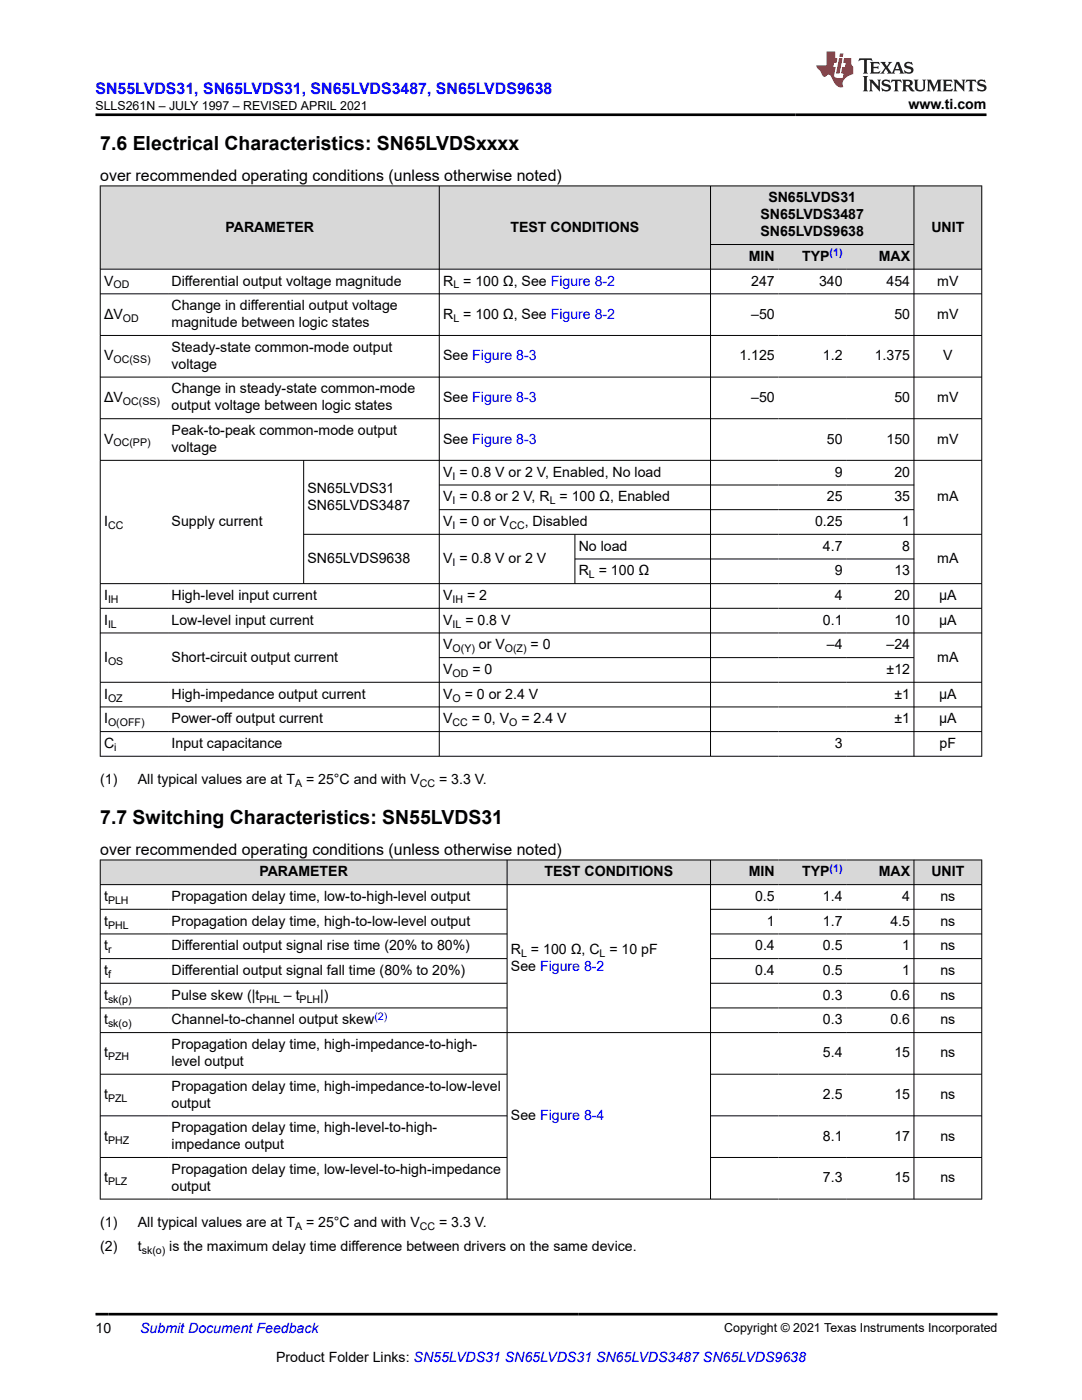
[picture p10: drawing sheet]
<svg xmlns="http://www.w3.org/2000/svg" width="216mm" height="279mm" viewBox="0 0 216 279" stroke-linecap="round" stroke-linejoin="round" font-family="sans-serif">
<defs><g id="words">
<g font-size="3.9">
<text x="20" y="29.9">7.6 Electrical Characteristics: SN65LVDSxxxx</text>
<text x="20" y="164.4">7.7 Switching Characteristics: SN55LVDS31</text>
</g>
<text font-size="3.2" fill="#00f" x="19" y="18.7">SN55LVDS31, SN65LVDS31, SN65LVDS3487, SN65LVDS9638</text>
<g font-size="3.2">
<text x="20" y="36.1">over recommended operating conditions (unless otherwise noted)</text>
<text x="20" y="170.6">over recommended operating conditions (unless otherwise noted)</text>
</g>
<g font-size="2.8">
<text x="181.3" y="21.8">www.ti.com</text>
<text x="153.3" y="40.4">SN65LVDS31</text>
<text x="45" y="46.2">PARAMETER</text>
<text x="101.9" y="46.2">TEST CONDITIONS</text>
<text x="151.7" y="43.8">SN65LVDS3487</text>
<text x="151.7" y="47.2">SN65LVDS9638</text>
<text x="185.8" y="46.2">UNIT</text>
<text x="149.4" y="52.1">MIN</text>
<text x="160.1" y="52.1">TYP</text>
<text x="175.3" y="52.1">MAX</text>
<text x="20.8" y="57">V</text>
<text x="34.2" y="57">Differential output voltage magnitude</text>
<text x="88.4" y="57">R = 100 Ω, See Figure 8-2</text>
<text x="149.9" y="57">247</text>
<text x="163.4" y="57">340</text>
<text x="176.9" y="57">454</text>
<text x="187" y="57">mV</text>
<text x="20.8" y="63.6">ΔV</text>
<text x="34.2" y="61.9">Change in differential output voltage</text>
<text x="34.2" y="65.3">magnitude between logic states</text>
<text x="88.4" y="63.6">R = 100 Ω, See Figure 8-2</text>
<text x="149.9" y="63.6">–50</text>
<text x="178.5" y="63.6">50</text>
<text x="187" y="63.6">mV</text>
<text x="20.8" y="71.9">V</text>
<text x="34.2" y="70.2">Steady-state common-mode output</text>
<text x="88.4" y="71.9">See Figure 8-3</text>
<text x="147.5" y="71.9">1.125</text>
<text x="164.2" y="71.9">1.2</text>
<text x="174.5" y="71.9">1.375</text>
<text x="188.2" y="71.9">V</text>
<text x="34.2" y="73.6">voltage</text>
<text x="20.8" y="80.2">ΔV</text>
<text x="34.2" y="78.5">Change in steady-state common-mode</text>
<text x="34.2" y="81.9">output voltage between logic states</text>
<text x="88.4" y="80.2">See Figure 8-3</text>
<text x="149.9" y="80.2">–50</text>
<text x="178.5" y="80.2">50</text>
<text x="187" y="80.2">mV</text>
<text x="20.8" y="88.5">V</text>
<text x="34.2" y="86.8">Peak-to-peak common-mode output</text>
<text x="88.4" y="88.5">See Figure 8-3</text>
<text x="165" y="88.5">50</text>
<text x="176.9" y="88.5">150</text>
<text x="187" y="88.5">mV</text>
<text x="34.2" y="90.2">voltage</text>
<text x="88.4" y="95.1">V = 0.8 V or 2 V, Enabled, No load</text>
<text x="166.6" y="95.1">9</text>
<text x="178.5" y="95.1">20</text>
<text x="61.4" y="98.4">SN65LVDS31</text>
<text x="61.4" y="101.8">SN65LVDS3487</text>
<text x="88.4" y="100.1">V = 0.8 or 2 V, R = 100 Ω, Enabled</text>
<text x="165" y="100.1">25</text>
<text x="178.5" y="100.1">35</text>
<text x="187" y="100.1">mA</text>
<text x="20.8" y="105">I</text>
<text x="34.2" y="105">Supply current</text>
<text x="88.4" y="105">V = 0 or V</text>
<text x="104.7" y="105">, Disabled</text>
<text x="162.6" y="105">0.25</text>
<text x="180" y="105">1</text>
<text x="61.4" y="112.4">SN65LVDS9638</text>
<text x="88.4" y="112.4">V = 0.8 V or 2 V</text>
<text x="115.5" y="109.9">No load</text>
<text x="164.2" y="109.9">4.7</text>
<text x="180" y="109.9">8</text>
<text x="187" y="112.4">mA</text>
<text x="20.8" y="119.8">I</text>
<text x="34.2" y="119.8">High-level input current</text>
<text x="88.4" y="119.8">V</text>
<text x="93.2" y="119.8">= 2</text>
<text x="115.5" y="114.8">R = 100 Ω</text>
<text x="166.6" y="114.8">9</text>
<text x="166.6" y="119.8">4</text>
<text x="178.5" y="114.8">13</text>
<text x="178.5" y="119.8">20</text>
<text x="187.4" y="119.8">μA</text>
<text x="20.8" y="124.7">I</text>
<text x="34.2" y="124.7">Low-level input current</text>
<text x="88.4" y="124.7">V</text>
<text x="92.9" y="124.7">= 0.8 V</text>
<text x="164.2" y="124.7">0.1</text>
<text x="178.5" y="124.7">10</text>
<text x="187.4" y="124.7">μA</text>
<text x="88.4" y="129.6">V</text>
<text x="95.6" y="129.6">or V</text>
<text x="105.9" y="129.6">= 0</text>
<text x="165" y="129.6">–4</text>
<text x="176.9" y="129.6">–24</text>
<text x="20.8" y="132.1">I</text>
<text x="34.2" y="132.1">Short-circuit output current</text>
<text x="88.4" y="134.5">V</text>
<text x="94.3" y="134.5">= 0</text>
<text x="176.9" y="134.5">±12</text>
<text x="187" y="132.1">mA</text>
<text x="20.8" y="139.4">I</text>
<text x="34.2" y="139.4">High-impedance output current</text>
<text x="88.4" y="139.4">V</text>
<text x="92.7" y="139.4">= 0 or 2.4 V</text>
<text x="178.5" y="139.4">±1</text>
<text x="187.4" y="139.4">μA</text>
<text x="20.8" y="144.4">I</text>
<text x="20.8" y="149.3">C</text>
<text x="34.2" y="149.3">Input capacitance</text>
<text x="34.2" y="144.4">Power-off output current</text>
<text x="88.4" y="144.4">V</text>
<text x="94.1" y="144.4">= 0, V</text>
<text x="104" y="144.4">= 2.4 V</text>
<text x="166.6" y="149.3">3</text>
<text x="178.5" y="144.4">±1</text>
<text x="187.4" y="144.4">μA</text>
<text x="187.5" y="149.3">pF</text>
<text x="20" y="156.5">(1)</text>
<text x="27.5" y="156.5">All typical values are at T</text>
<text x="61.1" y="156.5">= 25°C and with V</text>
<text x="87.6" y="156.5">= 3.3 V.</text>
<text x="20.8" y="179.8">t</text>
<text x="34.2" y="179.8">Propagation delay time, low-to-high-level output</text>
<text x="51.8" y="174.9">PARAMETER</text>
<text x="108.6" y="174.9">TEST CONDITIONS</text>
<text x="149.4" y="174.9">MIN</text>
<text x="150.7" y="179.8">0.5</text>
<text x="160.1" y="174.9">TYP</text>
<text x="164.2" y="179.8">1.4</text>
<text x="175.3" y="174.9">MAX</text>
<text x="180" y="179.8">4</text>
<text x="185.8" y="174.9">UNIT</text>
<text x="187.6" y="179.8">ns</text>
<text x="20.8" y="184.7">t</text>
<text x="34.2" y="184.7">Propagation delay time, high-to-low-level output</text>
<text x="153" y="184.7">1</text>
<text x="164.2" y="184.7">1.7</text>
<text x="177.7" y="184.7">4.5</text>
<text x="187.6" y="184.7">ns</text>
<text x="20.8" y="189.7">t</text>
<text x="34.2" y="189.7">Differential output signal rise time (20% to 80%)</text>
<text x="102" y="190.4">R = 100 Ω, C = 10 pF</text>
<text x="150.7" y="189.7">0.4</text>
<text x="164.2" y="189.7">0.5</text>
<text x="180" y="189.7">1</text>
<text x="187.6" y="189.7">ns</text>
<text x="20.8" y="194.6">t</text>
<text x="34.2" y="194.6">Differential output signal fall time (80% to 20%)</text>
<text x="102" y="193.8">See Figure 8-2</text>
<text x="150.7" y="194.6">0.4</text>
<text x="164.2" y="194.6">0.5</text>
<text x="180" y="194.6">1</text>
<text x="187.6" y="194.6">ns</text>
<text x="20.8" y="199.5">t</text>
<text x="34.2" y="199.5">Pulse skew (|t</text>
<text x="56.7" y="199.5">– t</text>
<text x="63.9" y="199.5">|)</text>
<text x="164.2" y="199.5">0.3</text>
<text x="177.7" y="199.5">0.6</text>
<text x="187.6" y="199.5">ns</text>
<text x="20.8" y="204.4">t</text>
<text x="34.2" y="209.3">Propagation delay time, high-impedance-to-high-</text>
<text x="34.2" y="204.4">Channel-to-channel output skew</text>
<text x="164.2" y="204.4">0.3</text>
<text x="177.7" y="204.4">0.6</text>
<text x="187.6" y="204.4">ns</text>
<text x="20.8" y="211">t</text>
<text x="34.2" y="212.7">level output</text>
<text x="164.2" y="211">5.4</text>
<text x="178.5" y="211">15</text>
<text x="187.6" y="211">ns</text>
<text x="20.8" y="219.4">t</text>
<text x="34.2" y="217.7">Propagation delay time, high-impedance-to-low-level</text>
<text x="34.2" y="221">output</text>
<text x="164.2" y="219.4">2.5</text>
<text x="178.5" y="219.4">15</text>
<text x="187.6" y="219.4">ns</text>
<text x="20.8" y="227.7">t</text>
<text x="34.2" y="226">Propagation delay time, high-level-to-high-</text>
<text x="102" y="223.5">See Figure 8-4</text>
<text x="164.2" y="227.7">8.1</text>
<text x="178.5" y="227.7">17</text>
<text x="187.6" y="227.7">ns</text>
<text x="34.2" y="229.4">impedance output</text>
<text x="20.8" y="236">t</text>
<text x="34.2" y="234.3">Propagation delay time, low-level-to-high-impedance</text>
<text x="34.2" y="237.7">output</text>
<text x="164.2" y="236">7.3</text>
<text x="178.5" y="236">15</text>
<text x="187.6" y="236">ns</text>
<text x="20" y="244.9">(1)</text>
<text x="27.5" y="244.9">All typical values are at T</text>
<text x="61.1" y="244.9">= 25°C and with V</text>
<text x="87.6" y="244.9">= 3.3 V.</text>
<text x="20" y="249.6">(2)</text>
<text x="27.5" y="249.6">t</text>
<text x="33.8" y="249.6">is the maximum delay time difference between drivers on the same device.</text>
<text x="19" y="266.1">10</text>
<text x="55.1" y="271.7">Product Folder Links: SN55LVDS31 SN65LVDS31 SN65LVDS3487 SN65LVDS9638</text>
</g>
<text font-size="2.8" fill="#00f" x="28" y="266.1">Submit Document Feedback</text>
<g font-size="2.5">
<text x="19" y="21.9">SLLS261N – JULY 1997 – REVISED APRIL 2021</text>
<text x="144.5" y="265.8">Copyright © 2021 Texas Instruments Incorporated</text>
</g>
<g font-size="2.1" fill="#00f">
<text x="165.5" y="51.1">(1)</text>
<text x="165.5" y="174">(1)</text>
<text x="74.7" y="203.5">(2)</text>
</g>
<g font-size="2.1">
<text x="22.6" y="57.6">OD</text>
<text x="90.5" y="57.6">L</text>
<text x="24.5" y="64.2">OD</text>
<text x="90.5" y="64.2">L</text>
<text x="22.6" y="72.5">OC(SS)</text>
<text x="24.5" y="80.8">OC(SS)</text>
<text x="22.6" y="89.1">OC(PP)</text>
<text x="90.3" y="95.7">I</text>
<text x="90.3" y="100.6">I</text>
<text x="109.7" y="100.6">L</text>
<text x="21.6" y="105.6">CC</text>
<text x="90.3" y="105.6">I</text>
<text x="101.6" y="105.6">CC</text>
<text x="90.3" y="112.9">I</text>
<text x="117.5" y="115.4">L</text>
<text x="21.6" y="120.3">IH</text>
<text x="21.6" y="125.2">IL</text>
<text x="90.3" y="125.2">IL</text>
<text x="90.3" y="120.3">IH</text>
<text x="90.3" y="130.2">O(Y)</text>
<text x="100.7" y="130.2">O(Z)</text>
<text x="21.6" y="132.6">OS</text>
<text x="90.3" y="135.1">OD</text>
<text x="21.6" y="140">OZ</text>
<text x="90.3" y="140">O</text>
<text x="21.6" y="144.9">O(OFF)</text>
<text x="22.8" y="149.8">i</text>
<text x="90.3" y="144.9">CC</text>
<text x="101.6" y="144.9">O</text>
<text x="58.9" y="157.1">A</text>
<text x="83.8" y="157.1">CC</text>
<text x="21.6" y="180.4">PLH</text>
<text x="21.6" y="185.3">PHL</text>
<text x="21.6" y="190.2">r</text>
<text x="104" y="191">L</text>
<text x="119.6" y="191">L</text>
<text x="21.6" y="195.1">f</text>
<text x="21.6" y="200.1">sk(p)</text>
<text x="51.8" y="200.1">PHL</text>
<text x="59.8" y="200.1">PLH</text>
<text x="21.6" y="205">sk(o)</text>
<text x="21.6" y="211.6">PZH</text>
<text x="21.6" y="219.9">PZL</text>
<text x="21.6" y="228.2">PHZ</text>
<text x="21.6" y="236.5">PLZ</text>
<text x="58.9" y="245.4">A</text>
<text x="83.8" y="245.4">CC</text>
<text x="28.3" y="250.2">sk(o)</text>
</g>
</g></defs>
<g fill="#d8d8d8">
<path d="M20 37.1h175.9v11.7h-175.9z" fill-rule="evenodd"/>
<path d="M20.1 37.2h67.5v16.5h-67.5z" fill-rule="evenodd"/>
<path d="M87.7 37.2h54v16.5h-54z" fill-rule="evenodd"/>
<path d="M141.8 37.2h40.5v11.5h-40.5z" fill-rule="evenodd"/>
<path d="M182.4 37.2h13.4v16.5h-13.4z" fill-rule="evenodd"/>
<path d="M141.8 48.9h13.5v4.8h-13.5z" fill-rule="evenodd"/>
<path d="M155.3 48.9h13.5v4.8h-13.5z" fill-rule="evenodd"/>
<path d="M168.8 48.9h13.5v4.8h-13.5z" fill-rule="evenodd"/>
</g>
<g fill="none" stroke="#000" stroke-width=".2">
<path d="M19.9 37.1h176.1M20 37v114M87.7 37v114M141.8 37v114M182.4 37v114M195.9 37v114M19.9 53.7h176.1M19.9 58.6h176.1M141.8 48.8h40.6M19.9 66.9h176.1M19.9 75.3h176.1M19.9 83.6h176.1"/>
<path d="M19.9 91.9h176.1M60.6 91.9v24.6M87.7 96.8h94.7M19.9 116.5h176.1M60.6 106.6h135.4M87.7 101.7h94.7M114.7 106.6v9.9M114.7 111.6h67.7M19.9 121.4h176.1M19.9 126.3h176.1M19.9 136.2h176.1M87.7 131.2h94.7"/>
<path d="M19.9 141.1h176.1M19.9 146h176.1M19.9 150.9h176.1"/>
</g>
<g fill="#d8d8d8">
<path d="M20 171.6h175.9v4.9h-175.9z" fill-rule="evenodd"/>
<path d="M20.1 171.7h81v4.8h-81z" fill-rule="evenodd"/>
<path d="M101.2 171.7h40.5v4.8h-40.5z" fill-rule="evenodd"/>
<path d="M141.8 171.7h13.5v4.8h-13.5z" fill-rule="evenodd"/>
<path d="M155.3 171.7h13.5v4.8h-13.5z" fill-rule="evenodd"/>
<path d="M168.8 171.7h13.5v4.8h-13.5z" fill-rule="evenodd"/>
<path d="M182.4 171.7h13.4v4.8h-13.4z" fill-rule="evenodd"/>
</g>
<g fill="none" stroke="#000" stroke-width=".2">
<path d="M19.9 171.6h176.1M19.9 176.5h176.1M20 171.6v67.8M101.2 171.6v67.8M141.8 171.6v67.8M182.4 171.6v67.8M195.9 171.6v67.8M19.9 181.5h81.3M19.9 186.4h81.3M19.9 191.3h81.3M19.9 196.2h81.3M141.8 181.5h54.2"/>
<path d="M141.8 186.4h54.2M141.8 191.3h54.2M141.8 196.2h54.2M19.9 206.1h176.1M19.9 201.2h81.3M19.9 214.4h81.3M141.8 201.2h54.2M141.8 214.4h54.2M19.9 239.3h176.1M19.9 222.7h81.3M19.9 231h81.3M141.8 222.7h54.2"/>
<path d="M141.8 231h54.2"/>
</g>
<path d="M171.5 11.6l-.2 .6 .5-.2h.6v.1v2.2l-.2 .4h1l-.2-.4v-2.2v-.1h.5l.6 .2-.2-.6zM173.6 12.4l.2 .3v1.6l-.2 .4h1.9l.1-.6a1.08 1.08 0 0 1-1.3 .2v-.7h.6l.4 .2v-.7l-.4 .2h-.6v-.5l.2-.2a1 1 0 0 1 1 .3l-.1-.5zM175.7 12.4l.9 1.1-1 1.2h.9l-.2-.2 .5-.8 .4 .8-.2 .2h1.6l-.2-.2 .2-.5h.9l.1 .5-.1 .2h.9l-.2-.4-.8-1.9h-.5l-.9 2.1-.9-1.1 .9-1h-.8l.2 .2-.4 .6-.4-.6 .2-.2zM179 12.8l.4 1h-.7zM180.7 12.5a.65 .65 0 0 0-.2 .7 .65 .65 0 0 0 .6 .5l.6 .1 .1 .3a.79 .79 0 0 1-.7 .4 .79 .79 0 0 1-.7-.5l.1 .7 .2-.1a.93 .93 0 0 0 1.1 0 .93 .93 0 0 0 .4-.9 1.46 1.46 0 0 0-1.2-.6l-.1-.3a1.09 1.09 0 0 1 1.2 .2l-.2-.6-.1 .1-.5-.2zM172.2 15.2l.2 .4v2.2l-.2 .4h1l-.2-.4v-2.2l.2-.4zM173.4 15.9l.2 .4v1.5l-.2 .4h.8l-.3-.4 .1-1.3 1.6 1.8v-2l.2-.4h-.7l.1 .2 .1 1.1-1.2-1.3zM176.2 16a.65 .65 0 0 0-.2 .8 .65 .65 0 0 0 .6 .4l.6 .2 .1 .2a.79 .79 0 0 1-.7 .4 .79 .79 0 0 1-.7-.5l.1 .7 .2-.1a.93 .93 0 0 0 1.1 .1 .93 .93 0 0 0 .4-1 1.46 1.46 0 0 0-1.2-.5l-.1-.4a1.09 1.09 0 0 1 1.2 .2l-.1-.6-.2 .1-.5-.1zM177.9 15.9l-.1 .6a.63 .63 0 0 1 .8-.3v1.6l-.3 .4h1l-.2-.4v-1.6a.66 .66 0 0 1 .8 .3l-.1-.6zM180 15.9l.2 .4v1.5l-.2 .4h1l-.2-.2-.1-.7h.5l.1 .2a.79 .79 0 0 0 1.2 .6l-1-.9a.61 .61 0 0 0 .6-.6 .61 .61 0 0 0-.5-.7zM180.8 16.2h.1a.47 .47 0 0 1 .5 .1 .47 .47 0 0 1 .1 .5l-.1 .1-.7 .1zM182.3 15.9l.2 .2a2.27 2.27 0 0 0 .4 2 1.04 1.04 0 0 0 1.7-.7v-1.3l.2-.2h-.8l.2 .4v1.1a.6 .6 0 0 1-.6 .6 .6 .6 0 0 1-.6-.6v-1.1l.3-.4zM184.9 15.9l.2 .4v1.5l-.2 .4h.8l-.3-.4v-1.4l.9 1.9 .9-1.9v1.4l-.3 .4h1l-.2-.4v-1.5l.2-.4h-.8l-.7 1.5-.6-1.5zM188.1 15.9l.2 .4v1.5l-.2 .4h1.9l.1-.6a1.09 1.09 0 0 1-1.3 .2v-.7h.6l.4 .2v-.6l-.4 .2h-.6v-.6l.2-.1a1.01 1.01 0 0 1 1 .3l-.1-.6zM190.2 15.9l.3 .4v1.5l-.3 .4h.8l-.2-.4v-1.3l1.6 1.8v-2l.2-.4h-.7l.2 .2v1.1l-1.2-1.3zM192.8 15.9l-.1 .6a.63 .63 0 0 1 .8-.3v1.6l-.3 .4h1l-.2-.4v-1.6a.66 .66 0 0 1 .8 .3l-.1-.6zM195.2 16a.65 .65 0 0 0-.2 .8 .65 .65 0 0 0 .6 .4l.6 .2 .2 .2a.79 .79 0 0 1-.7 .4 .79 .79 0 0 1-.7-.5l.1 .7 .2-.1a.93 .93 0 0 0 1 .1 .93 .93 0 0 0 .5-1 1.46 1.46 0 0 0-1.3-.5v-.4a1.09 1.09 0 0 1 1.2 .2l-.2-.6-.2 .1-.5-.1z" fill="#231f20"/>
<path d="M164.9 10.3v2.7h-2l.1 .4 .8 1a.95 .95 0 0 0 1 .9 .59 .59 0 0 1 .5-.4 .59 .59 0 0 1 .5 .3l.4 .8a1.59 1.59 0 0 0 2.1 1.4 1.61 1.61 0 0 1 1-2.3l1-.3-.1-1.5a1.59 1.59 0 0 1-.3-1.7h-1.5l-.2 .9h.6l-.2 .9h-.5l-.2 .9v.3l.4 .1-.1 .9h-.7a.73 .73 0 0 1-1-.7l.3-1.5h-.5l.1-.9h.5l.2-.9h-.5v-1.3zM167.4 11.6l-.6 3.1h.7l.6-3.1zM167.6 10.7l-.1 .6h.7l.1-.6z" fill="#ed1c24"/>
<path d="M19 22.9h177.8M19 262.3h180" fill="none" stroke="#000" stroke-width=".53"/>
<use href="#words"/>
</svg>
